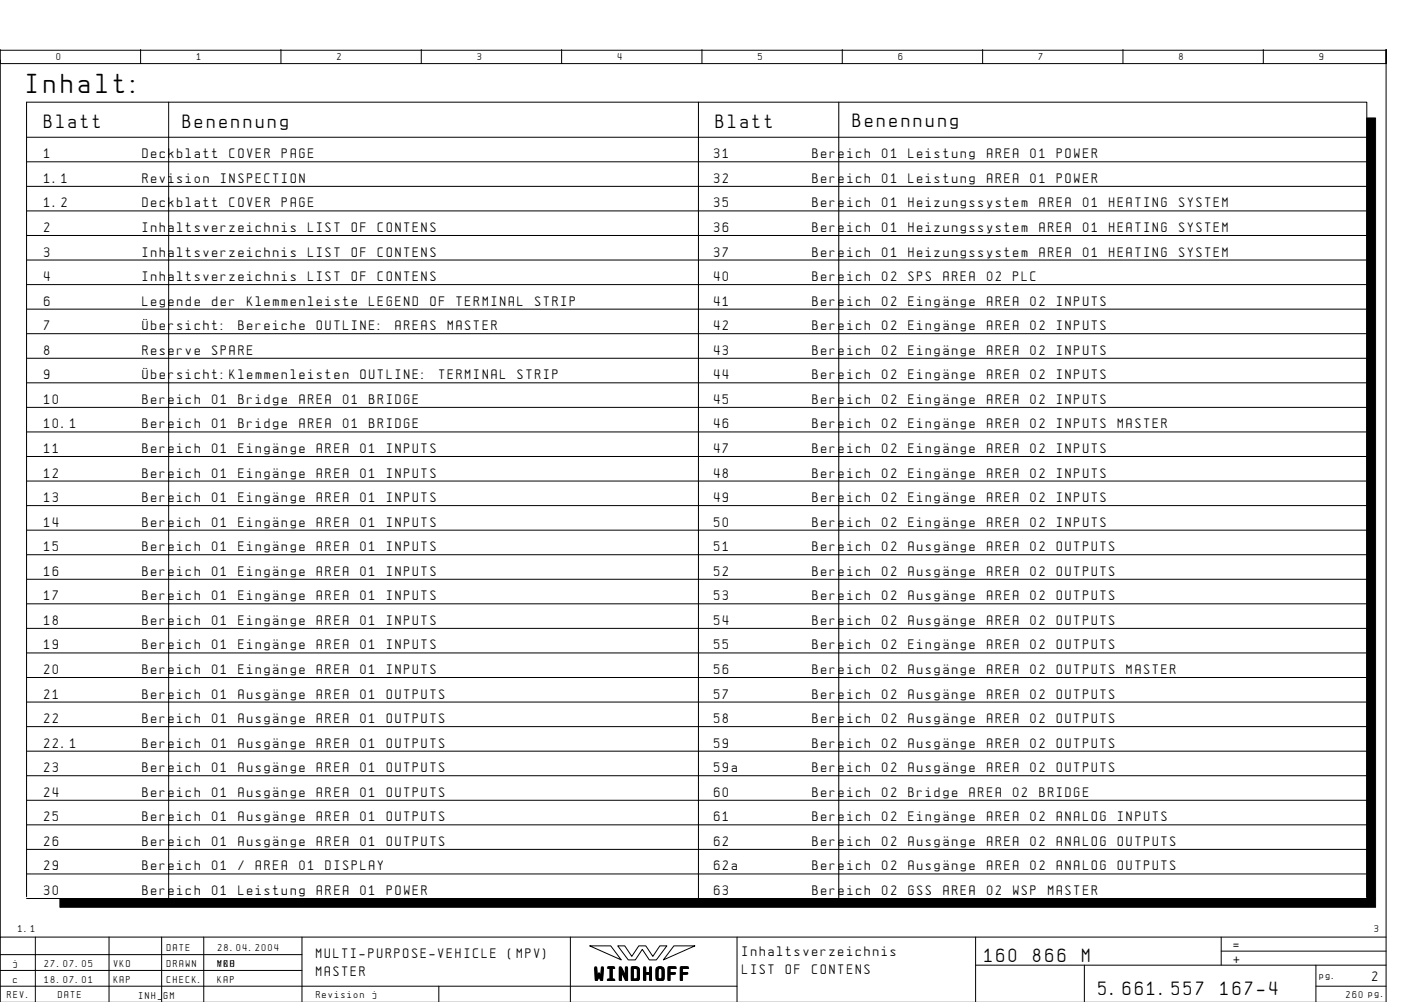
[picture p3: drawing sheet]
<svg xmlns="http://www.w3.org/2000/svg" width="399mm" height="286mm" viewBox="0 0 399 286" stroke-linecap="round" stroke-linejoin="round" font-family="sans-serif">
<defs><g id="words">
<text font-size="6.2" x="7.6" y="26.6">Inhalt:</text>
<g font-size="4.4">
<text x="12.6" y="36.6">Blatt</text>
<text x="52.1" y="36.6">Benennung</text>
<text x="204.1" y="36.6">Blatt</text>
<text x="243.1" y="36.1">Benennung</text>
<text x="280.6" y="274.1">160</text>
<text x="294.5" y="274.1">866</text>
<text x="308.4" y="274.1">M</text>
<text x="169.5" y="279.3">WINDHOFF</text>
<text x="313.1" y="283.6">5.661.557</text>
<text x="347.9" y="283.6">167-4</text>
</g>
<g font-size="3.1">
<text x="12.6" y="45.1">1</text>
<text x="40.6" y="45.1">Deckblatt</text>
<text x="65.5" y="45.1">COVER</text>
<text x="80.4" y="45.1">PAGE</text>
<text x="203.6" y="45.1">31</text>
<text x="231.6" y="45.1">Bereich</text>
<text x="251.5" y="45.1">01</text>
<text x="258.9" y="45.1">Leistung</text>
<text x="281.3" y="45.1">AREA</text>
<text x="293.8" y="45.1">01</text>
<text x="301.2" y="45.1">POWER</text>
<text x="12.6" y="52.1">1.1</text>
<text x="40.6" y="52.1">Revision</text>
<text x="63" y="52.1">INSPECTION</text>
<text x="203.6" y="52.1">32</text>
<text x="231.6" y="52.1">Bereich</text>
<text x="251.5" y="52.1">01</text>
<text x="258.9" y="52.1">Leistung</text>
<text x="281.3" y="52.1">AREA</text>
<text x="293.8" y="52.1">01</text>
<text x="301.2" y="52.1">POWER</text>
<text x="12.6" y="59.1">1.2</text>
<text x="40.6" y="59.1">Deckblatt</text>
<text x="65.5" y="59.1">COVER</text>
<text x="80.4" y="59.1">PAGE</text>
<text x="203.6" y="59.1">35</text>
<text x="231.6" y="59.1">Bereich</text>
<text x="251.5" y="59.1">01</text>
<text x="258.9" y="59.1">Heizungssystem</text>
<text x="296.3" y="59.1">AREA</text>
<text x="308.7" y="59.1">01</text>
<text x="316.2" y="59.1">HEATING</text>
<text x="336.1" y="59.1">SYSTEM</text>
<text x="12.6" y="66.1">2</text>
<text x="40.6" y="66.1">Inhaltsverzeichnis</text>
<text x="87.8" y="66.1">LIST</text>
<text x="100.3" y="66.1">OF</text>
<text x="107.7" y="66.1">CONTENS</text>
<text x="203.6" y="66.1">36</text>
<text x="231.6" y="66.1">Bereich</text>
<text x="251.5" y="66.1">01</text>
<text x="258.9" y="66.1">Heizungssystem</text>
<text x="296.3" y="66.1">AREA</text>
<text x="308.7" y="66.1">01</text>
<text x="316.2" y="66.1">HEATING</text>
<text x="336.1" y="66.1">SYSTEM</text>
<text x="12.6" y="73.1">3</text>
<text x="40.6" y="73.1">Inhaltsverzeichnis</text>
<text x="87.8" y="73.1">LIST</text>
<text x="100.3" y="73.1">OF</text>
<text x="107.7" y="73.1">CONTENS</text>
<text x="203.6" y="73.1">37</text>
<text x="231.6" y="73.1">Bereich</text>
<text x="251.5" y="73.1">01</text>
<text x="258.9" y="73.1">Heizungssystem</text>
<text x="296.3" y="73.1">AREA</text>
<text x="308.7" y="73.1">01</text>
<text x="316.2" y="73.1">HEATING</text>
<text x="336.1" y="73.1">SYSTEM</text>
<text x="12.6" y="80.1">4</text>
<text x="40.6" y="80.1">Inhaltsverzeichnis</text>
<text x="87.8" y="80.1">LIST</text>
<text x="100.3" y="80.1">OF</text>
<text x="107.7" y="80.1">CONTENS</text>
<text x="203.6" y="80.1">40</text>
<text x="231.6" y="80.1">Bereich</text>
<text x="251.5" y="80.1">02</text>
<text x="258.9" y="80.1">SPS</text>
<text x="268.9" y="80.1">AREA</text>
<text x="281.3" y="80.1">02</text>
<text x="288.8" y="80.1">PLC</text>
<text x="12.6" y="87.1">6</text>
<text x="40.6" y="87.1">Legende</text>
<text x="60.5" y="87.1">der</text>
<text x="70.4" y="87.1">Klemmenleiste</text>
<text x="105.3" y="87.1">LEGEND</text>
<text x="122.7" y="87.1">OF</text>
<text x="130.1" y="87.1">TERMINAL</text>
<text x="152.5" y="87.1">STRIP</text>
<text x="203.6" y="87.1">41</text>
<text x="231.6" y="87.1">Bereich</text>
<text x="251.5" y="87.1">02</text>
<text x="258.9" y="87.1">EingÑnge</text>
<text x="281.3" y="87.1">AREA</text>
<text x="293.8" y="87.1">02</text>
<text x="301.2" y="87.1">INPUTS</text>
<text x="12.6" y="94.1">7</text>
<text x="40.6" y="94.1">öbersicht:</text>
<text x="67.9" y="94.1">Bereiche</text>
<text x="90.3" y="94.1">OUTLINE:</text>
<text x="112.7" y="94.1">AREAS</text>
<text x="127.6" y="94.1">MASTER</text>
<text x="203.6" y="94.1">42</text>
<text x="231.6" y="94.1">Bereich</text>
<text x="251.5" y="94.1">02</text>
<text x="258.9" y="94.1">EingÑnge</text>
<text x="281.3" y="94.1">AREA</text>
<text x="293.8" y="94.1">02</text>
<text x="301.2" y="94.1">INPUTS</text>
<text x="12.6" y="101.1">8</text>
<text x="40.6" y="101.1">Reserve</text>
<text x="60.5" y="101.1">SPARE</text>
<text x="203.6" y="101.1">43</text>
<text x="231.6" y="101.1">Bereich</text>
<text x="251.5" y="101.1">02</text>
<text x="258.9" y="101.1">EingÑnge</text>
<text x="281.3" y="101.1">AREA</text>
<text x="293.8" y="101.1">02</text>
<text x="301.2" y="101.1">INPUTS</text>
<text x="12.6" y="108.1">9</text>
<text x="40.6" y="108.1">öbersicht:Klemmenleisten</text>
<text x="102.8" y="108.1">OUTLINE:</text>
<text x="125.2" y="108.1">TERMINAL</text>
<text x="147.5" y="108.1">STRIP</text>
<text x="203.6" y="108.1">44</text>
<text x="231.6" y="108.1">Bereich</text>
<text x="251.5" y="108.1">02</text>
<text x="258.9" y="108.1">EingÑnge</text>
<text x="281.3" y="108.1">AREA</text>
<text x="293.8" y="108.1">02</text>
<text x="301.2" y="108.1">INPUTS</text>
<text x="12.6" y="115.1">10</text>
<text x="40.6" y="115.1">Bereich</text>
<text x="60.5" y="115.1">01</text>
<text x="67.9" y="115.1">Bridge</text>
<text x="85.4" y="115.1">AREA</text>
<text x="97.8" y="115.1">01</text>
<text x="105.3" y="115.1">BRIDGE</text>
<text x="203.6" y="115.1">45</text>
<text x="231.6" y="115.1">Bereich</text>
<text x="251.5" y="115.1">02</text>
<text x="258.9" y="115.1">EingÑnge</text>
<text x="281.3" y="115.1">AREA</text>
<text x="293.8" y="115.1">02</text>
<text x="301.2" y="115.1">INPUTS</text>
<text x="12.6" y="122.1">10.1</text>
<text x="40.6" y="122.1">Bereich</text>
<text x="60.5" y="122.1">01</text>
<text x="67.9" y="122.1">Bridge</text>
<text x="85.4" y="122.1">AREA</text>
<text x="97.8" y="122.1">01</text>
<text x="105.3" y="122.1">BRIDGE</text>
<text x="203.6" y="122.1">46</text>
<text x="231.6" y="122.1">Bereich</text>
<text x="251.5" y="122.1">02</text>
<text x="258.9" y="122.1">EingÑnge</text>
<text x="281.3" y="122.1">AREA</text>
<text x="293.8" y="122.1">02</text>
<text x="301.2" y="122.1">INPUTS</text>
<text x="318.6" y="122.1">MASTER</text>
<text x="12.6" y="129.1">11</text>
<text x="40.6" y="129.1">Bereich</text>
<text x="60.5" y="129.1">01</text>
<text x="67.9" y="129.1">EingÑnge</text>
<text x="90.3" y="129.1">AREA</text>
<text x="102.8" y="129.1">01</text>
<text x="110.2" y="129.1">INPUTS</text>
<text x="203.6" y="129.1">47</text>
<text x="231.6" y="129.1">Bereich</text>
<text x="251.5" y="129.1">02</text>
<text x="258.9" y="129.1">EingÑnge</text>
<text x="281.3" y="129.1">AREA</text>
<text x="293.8" y="129.1">02</text>
<text x="301.2" y="129.1">INPUTS</text>
<text x="12.6" y="136.1">12</text>
<text x="40.6" y="136.1">Bereich</text>
<text x="60.5" y="136.1">01</text>
<text x="67.9" y="136.1">EingÑnge</text>
<text x="90.3" y="136.1">AREA</text>
<text x="102.8" y="136.1">01</text>
<text x="110.2" y="136.1">INPUTS</text>
<text x="203.6" y="136.1">48</text>
<text x="231.6" y="136.1">Bereich</text>
<text x="251.5" y="136.1">02</text>
<text x="258.9" y="136.1">EingÑnge</text>
<text x="281.3" y="136.1">AREA</text>
<text x="293.8" y="136.1">02</text>
<text x="301.2" y="136.1">INPUTS</text>
<text x="12.6" y="143.1">13</text>
<text x="40.6" y="143.1">Bereich</text>
<text x="60.5" y="143.1">01</text>
<text x="67.9" y="143.1">EingÑnge</text>
<text x="90.3" y="143.1">AREA</text>
<text x="102.8" y="143.1">01</text>
<text x="110.2" y="143.1">INPUTS</text>
<text x="203.6" y="143.1">49</text>
<text x="231.6" y="143.1">Bereich</text>
<text x="251.5" y="143.1">02</text>
<text x="258.9" y="143.1">EingÑnge</text>
<text x="281.3" y="143.1">AREA</text>
<text x="293.8" y="143.1">02</text>
<text x="301.2" y="143.1">INPUTS</text>
<text x="12.6" y="150.1">14</text>
<text x="40.6" y="150.1">Bereich</text>
<text x="60.5" y="150.1">01</text>
<text x="67.9" y="150.1">EingÑnge</text>
<text x="90.3" y="150.1">AREA</text>
<text x="102.8" y="150.1">01</text>
<text x="110.2" y="150.1">INPUTS</text>
<text x="203.6" y="150.1">50</text>
<text x="231.6" y="150.1">Bereich</text>
<text x="251.5" y="150.1">02</text>
<text x="258.9" y="150.1">EingÑnge</text>
<text x="281.3" y="150.1">AREA</text>
<text x="293.8" y="150.1">02</text>
<text x="301.2" y="150.1">INPUTS</text>
<text x="12.6" y="157.1">15</text>
<text x="40.6" y="157.1">Bereich</text>
<text x="60.5" y="157.1">01</text>
<text x="67.9" y="157.1">EingÑnge</text>
<text x="90.3" y="157.1">AREA</text>
<text x="102.8" y="157.1">01</text>
<text x="110.2" y="157.1">INPUTS</text>
<text x="203.6" y="157.1">51</text>
<text x="231.6" y="157.1">Bereich</text>
<text x="251.5" y="157.1">02</text>
<text x="258.9" y="157.1">AusgÑnge</text>
<text x="281.3" y="157.1">AREA</text>
<text x="293.8" y="157.1">02</text>
<text x="301.2" y="157.1">OUTPUTS</text>
<text x="12.6" y="164.1">16</text>
<text x="40.6" y="164.1">Bereich</text>
<text x="60.5" y="164.1">01</text>
<text x="67.9" y="164.1">EingÑnge</text>
<text x="90.3" y="164.1">AREA</text>
<text x="102.8" y="164.1">01</text>
<text x="110.2" y="164.1">INPUTS</text>
<text x="203.6" y="164.1">52</text>
<text x="231.6" y="164.1">Bereich</text>
<text x="251.5" y="164.1">02</text>
<text x="258.9" y="164.1">AusgÑnge</text>
<text x="281.3" y="164.1">AREA</text>
<text x="293.8" y="164.1">02</text>
<text x="301.2" y="164.1">OUTPUTS</text>
<text x="12.6" y="171.1">17</text>
<text x="40.6" y="171.1">Bereich</text>
<text x="60.5" y="171.1">01</text>
<text x="67.9" y="171.1">EingÑnge</text>
<text x="90.3" y="171.1">AREA</text>
<text x="102.8" y="171.1">01</text>
<text x="110.2" y="171.1">INPUTS</text>
<text x="203.6" y="171.1">53</text>
<text x="231.6" y="171.1">Bereich</text>
<text x="251.5" y="171.1">02</text>
<text x="258.9" y="171.1">AusgÑnge</text>
<text x="281.3" y="171.1">AREA</text>
<text x="293.8" y="171.1">02</text>
<text x="301.2" y="171.1">OUTPUTS</text>
<text x="12.6" y="178.1">18</text>
<text x="40.6" y="178.1">Bereich</text>
<text x="60.5" y="178.1">01</text>
<text x="67.9" y="178.1">EingÑnge</text>
<text x="90.3" y="178.1">AREA</text>
<text x="102.8" y="178.1">01</text>
<text x="110.2" y="178.1">INPUTS</text>
<text x="203.6" y="178.1">54</text>
<text x="231.6" y="178.1">Bereich</text>
<text x="251.5" y="178.1">02</text>
<text x="258.9" y="178.1">AusgÑnge</text>
<text x="281.3" y="178.1">AREA</text>
<text x="293.8" y="178.1">02</text>
<text x="301.2" y="178.1">OUTPUTS</text>
<text x="12.6" y="185.1">19</text>
<text x="40.6" y="185.1">Bereich</text>
<text x="60.5" y="185.1">01</text>
<text x="67.9" y="185.1">EingÑnge</text>
<text x="90.3" y="185.1">AREA</text>
<text x="102.8" y="185.1">01</text>
<text x="110.2" y="185.1">INPUTS</text>
<text x="203.6" y="185.1">55</text>
<text x="231.6" y="185.1">Bereich</text>
<text x="251.5" y="185.1">02</text>
<text x="258.9" y="185.1">EingÑnge</text>
<text x="281.3" y="185.1">AREA</text>
<text x="293.8" y="185.1">02</text>
<text x="301.2" y="185.1">OUTPUTS</text>
<text x="12.6" y="192.1">20</text>
<text x="40.6" y="192.1">Bereich</text>
<text x="60.5" y="192.1">01</text>
<text x="67.9" y="192.1">EingÑnge</text>
<text x="90.3" y="192.1">AREA</text>
<text x="102.8" y="192.1">01</text>
<text x="110.2" y="192.1">INPUTS</text>
<text x="203.6" y="192.1">56</text>
<text x="231.6" y="192.1">Bereich</text>
<text x="251.5" y="192.1">02</text>
<text x="258.9" y="192.1">AusgÑnge</text>
<text x="281.3" y="192.1">AREA</text>
<text x="293.8" y="192.1">02</text>
<text x="301.2" y="192.1">OUTPUTS</text>
<text x="321.1" y="192.1">MASTER</text>
<text x="12.6" y="199.1">21</text>
<text x="40.6" y="199.1">Bereich</text>
<text x="60.5" y="199.1">01</text>
<text x="67.9" y="199.1">AusgÑnge</text>
<text x="90.3" y="199.1">AREA</text>
<text x="102.8" y="199.1">01</text>
<text x="110.2" y="199.1">OUTPUTS</text>
<text x="203.6" y="199.1">57</text>
<text x="231.6" y="199.1">Bereich</text>
<text x="251.5" y="199.1">02</text>
<text x="258.9" y="199.1">AusgÑnge</text>
<text x="281.3" y="199.1">AREA</text>
<text x="293.8" y="199.1">02</text>
<text x="301.2" y="199.1">OUTPUTS</text>
<text x="12.6" y="206.1">22</text>
<text x="40.6" y="206.1">Bereich</text>
<text x="60.5" y="206.1">01</text>
<text x="67.9" y="206.1">AusgÑnge</text>
<text x="90.3" y="206.1">AREA</text>
<text x="102.8" y="206.1">01</text>
<text x="110.2" y="206.1">OUTPUTS</text>
<text x="203.6" y="206.1">58</text>
<text x="231.6" y="206.1">Bereich</text>
<text x="251.5" y="206.1">02</text>
<text x="258.9" y="206.1">AusgÑnge</text>
<text x="281.3" y="206.1">AREA</text>
<text x="293.8" y="206.1">02</text>
<text x="301.2" y="206.1">OUTPUTS</text>
<text x="12.6" y="213.1">22.1</text>
<text x="40.6" y="213.1">Bereich</text>
<text x="60.5" y="213.1">01</text>
<text x="67.9" y="213.1">AusgÑnge</text>
<text x="90.3" y="213.1">AREA</text>
<text x="102.8" y="213.1">01</text>
<text x="110.2" y="213.1">OUTPUTS</text>
<text x="203.6" y="213.1">59</text>
<text x="231.6" y="213.1">Bereich</text>
<text x="251.5" y="213.1">02</text>
<text x="258.9" y="213.1">AusgÑnge</text>
<text x="281.3" y="213.1">AREA</text>
<text x="293.8" y="213.1">02</text>
<text x="301.2" y="213.1">OUTPUTS</text>
<text x="12.6" y="220.1">23</text>
<text x="40.6" y="220.1">Bereich</text>
<text x="60.5" y="220.1">01</text>
<text x="67.9" y="220.1">AusgÑnge</text>
<text x="90.3" y="220.1">AREA</text>
<text x="102.8" y="220.1">01</text>
<text x="110.2" y="220.1">OUTPUTS</text>
<text x="203.6" y="220.1">59a</text>
<text x="231.6" y="220.1">Bereich</text>
<text x="251.5" y="220.1">02</text>
<text x="258.9" y="220.1">AusgÑnge</text>
<text x="281.3" y="220.1">AREA</text>
<text x="293.8" y="220.1">02</text>
<text x="301.2" y="220.1">OUTPUTS</text>
<text x="12.6" y="227.1">24</text>
<text x="40.6" y="227.1">Bereich</text>
<text x="60.5" y="227.1">01</text>
<text x="67.9" y="227.1">AusgÑnge</text>
<text x="90.3" y="227.1">AREA</text>
<text x="102.8" y="227.1">01</text>
<text x="110.2" y="227.1">OUTPUTS</text>
<text x="203.6" y="227.1">60</text>
<text x="231.6" y="227.1">Bereich</text>
<text x="251.5" y="227.1">02</text>
<text x="258.9" y="227.1">Bridge</text>
<text x="276.4" y="227.1">AREA</text>
<text x="288.8" y="227.1">02</text>
<text x="296.3" y="227.1">BRIDGE</text>
<text x="12.6" y="234.1">25</text>
<text x="40.6" y="234.1">Bereich</text>
<text x="60.5" y="234.1">01</text>
<text x="67.9" y="234.1">AusgÑnge</text>
<text x="90.3" y="234.1">AREA</text>
<text x="102.8" y="234.1">01</text>
<text x="110.2" y="234.1">OUTPUTS</text>
<text x="203.6" y="234.1">61</text>
<text x="231.6" y="234.1">Bereich</text>
<text x="251.5" y="234.1">02</text>
<text x="258.9" y="234.1">EingÑnge</text>
<text x="281.3" y="234.1">AREA</text>
<text x="293.8" y="234.1">02</text>
<text x="301.2" y="234.1">ANALOG</text>
<text x="318.6" y="234.1">INPUTS</text>
<text x="12.6" y="241.1">26</text>
<text x="40.6" y="241.1">Bereich</text>
<text x="60.5" y="241.1">01</text>
<text x="67.9" y="241.1">AusgÑnge</text>
<text x="90.3" y="241.1">AREA</text>
<text x="102.8" y="241.1">01</text>
<text x="110.2" y="241.1">OUTPUTS</text>
<text x="203.6" y="241.1">62</text>
<text x="231.6" y="241.1">Bereich</text>
<text x="251.5" y="241.1">02</text>
<text x="258.9" y="241.1">AusgÑnge</text>
<text x="281.3" y="241.1">AREA</text>
<text x="293.8" y="241.1">02</text>
<text x="301.2" y="241.1">ANALOG</text>
<text x="318.6" y="241.1">OUTPUTS</text>
<text x="12.6" y="248.1">29</text>
<text x="40.6" y="248.1">Bereich</text>
<text x="60.5" y="248.1">01</text>
<text x="67.9" y="248.1">/</text>
<text x="72.9" y="248.1">AREA</text>
<text x="85.4" y="248.1">01</text>
<text x="92.8" y="248.1">DISPLAY</text>
<text x="203.6" y="248.1">62a</text>
<text x="231.6" y="248.1">Bereich</text>
<text x="251.5" y="248.1">02</text>
<text x="258.9" y="248.1">AusgÑnge</text>
<text x="281.3" y="248.1">AREA</text>
<text x="293.8" y="248.1">02</text>
<text x="301.2" y="248.1">ANALOG</text>
<text x="318.6" y="248.1">OUTPUTS</text>
<text x="12.6" y="255.1">30</text>
<text x="40.6" y="255.1">Bereich</text>
<text x="60.5" y="255.1">01</text>
<text x="67.9" y="255.1">Leistung</text>
<text x="90.3" y="255.1">AREA</text>
<text x="102.8" y="255.1">01</text>
<text x="110.2" y="255.1">POWER</text>
<text x="203.6" y="255.1">63</text>
<text x="231.6" y="255.1">Bereich</text>
<text x="251.5" y="255.1">02</text>
<text x="258.9" y="255.1">GSS</text>
<text x="268.9" y="255.1">AREA</text>
<text x="281.3" y="255.1">02</text>
<text x="288.8" y="255.1">WSP</text>
<text x="298.7" y="255.1">MASTER</text>
<text x="90.1" y="273.1">MULTI-PURPOSE-VEHICLE</text>
<text x="144.8" y="273.1">(MPV)</text>
<text x="211.6" y="272.6">Inhaltsverzeichnis</text>
<text x="351.6" y="270.6">=</text>
<text x="351.6" y="274.6">+</text>
<text x="90.1" y="278.1">MASTER</text>
<text x="211.6" y="277.6">LIST</text>
<text x="224" y="277.6">OF</text>
<text x="231.5" y="277.6">CONTENS</text>
<text x="391.1" y="279.6">2</text>
</g>
<g font-size="2.3">
<text x="16.1" y="17.1">0</text>
<text x="56.1" y="17.1">1</text>
<text x="96.1" y="17.1">2</text>
<text x="136.1" y="17.1">3</text>
<text x="176.1" y="17.1">4</text>
<text x="216.1" y="17.1">5</text>
<text x="256.1" y="17.1">6</text>
<text x="296.1" y="17.1">7</text>
<text x="336.1" y="17.1">8</text>
<text x="376.1" y="17.1">9</text>
<text x="5.2" y="265.6">1.1</text>
<text x="391.8" y="265.6">3</text>
<text x="3.8" y="275.5">j</text>
<text x="12.7" y="275.5">27.07.05</text>
<text x="32.4" y="275.5">VKO</text>
<text x="47.6" y="271.1">DATE</text>
<text x="47.6" y="275.6">DRAWN</text>
<text x="62" y="275.6">MOH</text>
<text x="62.1" y="271.1">28.04.2004</text>
<text x="62.1" y="275.6">VKO</text>
<text x="3.8" y="280.1">c</text>
<text x="12.7" y="280.1">18.07.01</text>
<text x="32.4" y="280.1">KAP</text>
<text x="47.6" y="280.1">CHECK.</text>
<text x="62" y="280.1">KAP</text>
<text x="376.1" y="279.1">pg.</text>
<text x="2.1" y="284.6">REV.</text>
<text x="16.6" y="284.6">DATE</text>
<text x="39.6" y="284.8">INH_GM</text>
<text x="90.1" y="284.6">Revision</text>
<text x="106.2" y="284.6">j</text>
<text x="383.7" y="284.6">260 pg.</text>
</g>
</g></defs>
<g fill="none" stroke="#000" stroke-width=".29">
<path d="M.1 14.1v4h395v-4v271.6M.1 17.1v250M.1 14.3h395M40.1 14.1v4M80.1 14.1v4M120.1 14.1v4M160.1 14.1v4M200.1 14.1v4M240.1 14.1v4M280.1 14.1v4M320.1 14.1v4M360.1 14.1v4"/>
<path d="M7.6 39.1h382M48.1 29.1v227M199.1 29.1v227M239.1 29.1v227M7.6 46.1h382M7.6 53.1h382M7.6 60.1h382M7.6 67.1h382M7.6 74.1h382M7.6 81.1h382M7.6 88.1h382M7.6 95.1h382"/>
<path d="M7.6 102.1h382M7.6 109.1h382M7.6 116.1h382M7.6 123.1h382M7.6 130.1h382M7.6 137.1h382M7.6 144.1h382M7.6 151.1h382M7.6 158.1h382M7.6 165.1h382M7.6 172.1h382M7.6 179.1h382"/>
<path d="M7.6 186.1h382M7.6 193.1h382M7.6 200.1h382M7.6 207.1h382M7.6 214.1h382M7.6 221.1h382M7.6 228.1h382M7.6 235.1h382M7.6 256.1h382M7.6 242.1h382M7.6 249.1h382M389.6 255.6v-226.5h-382v226.5"/>
<path d="M10.1 267.1v18.5M31.1 267.1v18.5M46.1 267.1v18.6M58.1 267.1v18.6M86.1 272.1h-86M86.1 276.6h-86M86.1 267.1v18.6M162.6 267.1v18.6M168.1 269.6h6l3 4zM176.1 269.6h2l2 3 2-3h2l2 3 2-3h2l-3 4h-2l-2-3-2 3h-2zM192.1 269.6h6l-9 4zM210.1 267.1v18.6"/>
<path d="M278.1 275.1h117M278.1 267.1v18.6M309.1 275.1v10.6M348.1 271.1h47M348.1 267.1v8M375.1 275.1v10.6M395.1 267.1h-395v18.6M125.1 281.1v4.6M210.1 281.1h-210M375.1 281.1h20"/>
</g>
<path d="M389.6 33.6h2.5v222.5h-2.5zM17.1 256.1h375v2.5h-375z" fill="#000" stroke="#000" stroke-width=".29"/>
<use href="#words"/>
</svg>
